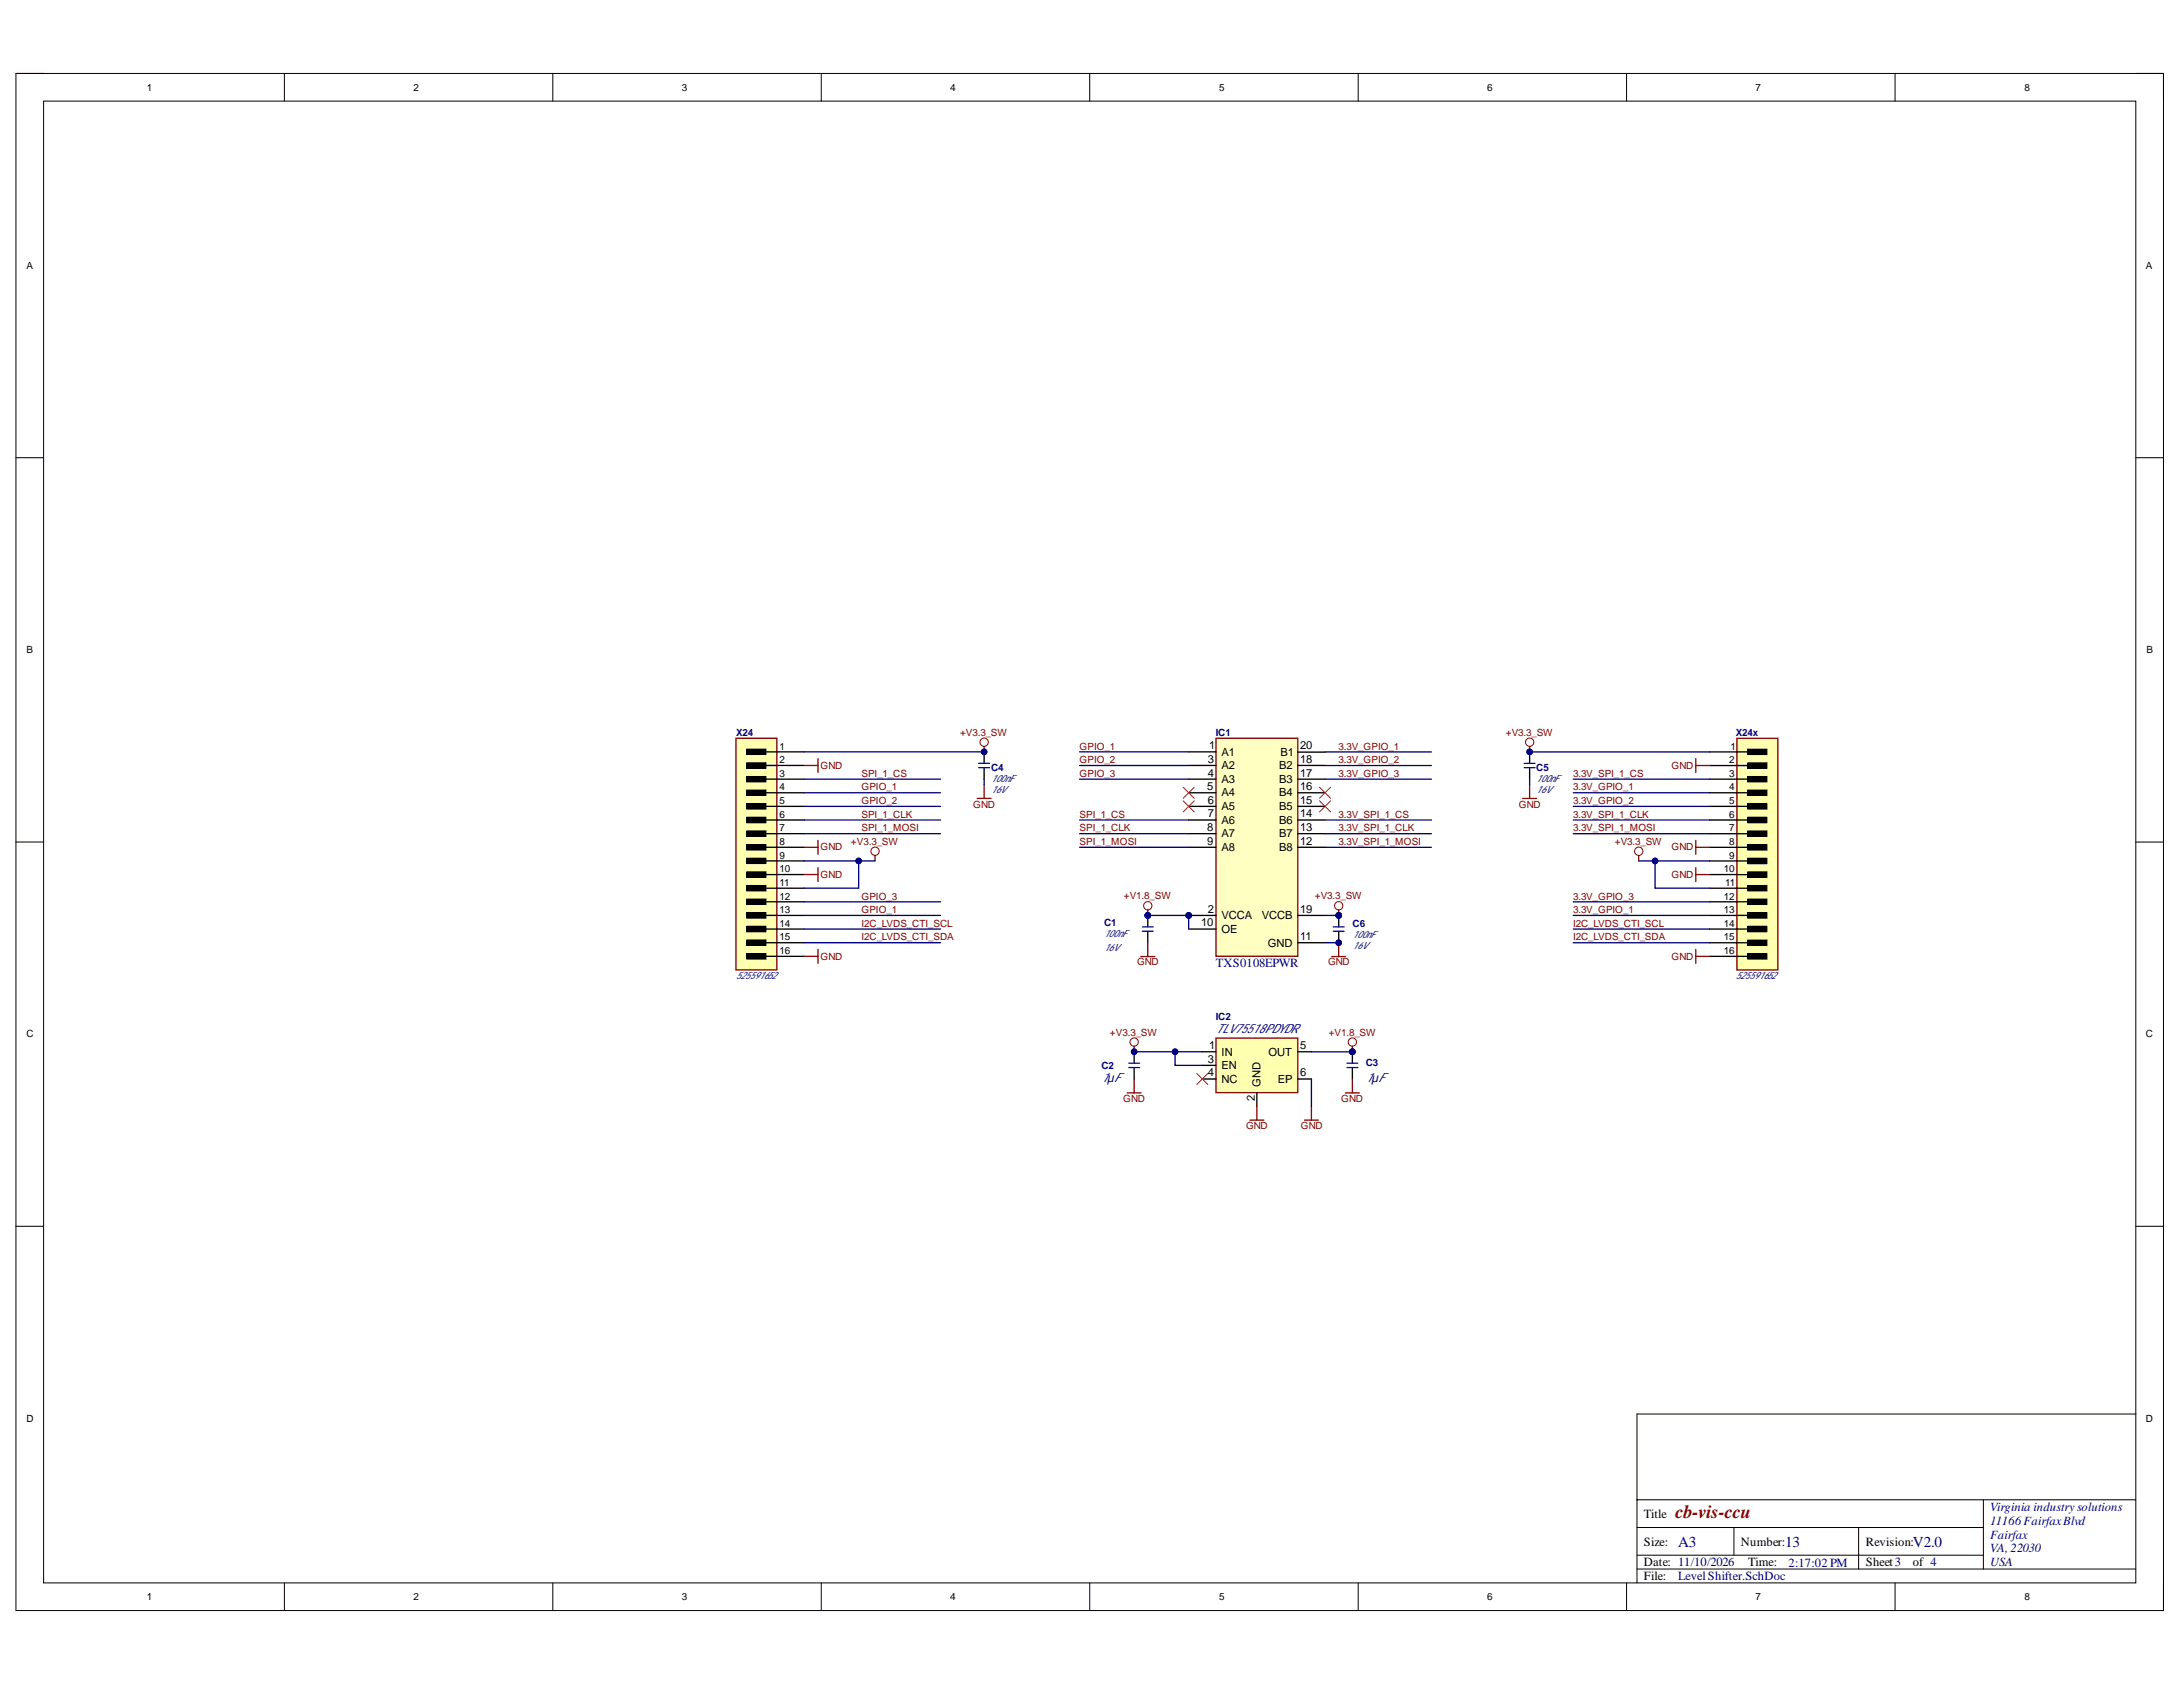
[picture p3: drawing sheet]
<svg xmlns="http://www.w3.org/2000/svg" width="279mm" height="216mm" viewBox="0 0 279 216" stroke-linecap="round" stroke-linejoin="round" font-family="sans-serif">
<defs><g id="words">
<text font-size="2.4" fill="#800000" x="214.5" y="194.3">cb-vis-ccu</text>
<g font-size="1.9" fill="#000080">
<text x="214.8" y="197.9">A3</text>
<text x="228.5" y="197.9">13</text>
<text x="244.8" y="197.9">V2.0</text>
</g>
<g font-size="1.6" fill="#000080">
<text x="155.6" y="123.8">TXS0108EPWR</text>
<text x="155.6" y="132.2">TLV75518PDYDR</text>
<text x="141" y="138.4">1µF</text>
<text x="174.8" y="138.4">1µF</text>
<text x="254.7" y="193.4">Virginia industrysolutions</text>
<text x="254.7" y="195.1">11166FairfaxBlvd</text>
<text x="254.7" y="196.9">Fairfax</text>
<text x="214.8" y="202.2">LevelShifter.SchDoc</text>
<text x="228.9" y="200.5">2:17:02 PM</text>
<text x="254.7" y="198.7">VA,22030</text>
<text x="254.7" y="200.5">USA</text>
</g>
<g font-size="1.6">
<text x="210.4" y="194.3">Title</text>
<text x="210.4" y="197.8">Size:</text>
<text x="222.8" y="197.8">Number:</text>
<text x="238.8" y="197.8">Revision:</text>
<text x="210.4" y="200.5">Date: 11/10/2026</text>
<text x="210.4" y="202.2">File:</text>
<text x="223.8" y="200.5">Time:</text>
<text x="238.8" y="200.5">Sheet3</text>
<text x="244.8" y="200.5">of 4</text>
</g>
<g font-size="1.4">
<text x="154.8" y="95.9">1</text>
<text x="166.4" y="95.9">20</text>
<text x="154.5" y="101.2">5</text>
<text x="154.6" y="97.7">3</text>
<text x="154.6" y="99.4">4</text>
<text x="156.4" y="96.8">A1</text>
<text x="156.4" y="98.4">A2</text>
<text x="156.4" y="100.2">A3</text>
<text x="156.4" y="101.9">A4</text>
<text x="163.7" y="98.4">B2</text>
<text x="163.7" y="100.2">B3</text>
<text x="163.7" y="101.9">B4</text>
<text x="163.9" y="96.8">B1</text>
<text x="166.4" y="97.7">18</text>
<text x="166.4" y="99.4">17</text>
<text x="166.4" y="101.2">16</text>
<text x="154.5" y="106.4">8</text>
<text x="154.6" y="102.9">6</text>
<text x="154.6" y="104.6">7</text>
<text x="156.4" y="103.7">A5</text>
<text x="156.4" y="105.5">A6</text>
<text x="156.4" y="107.2">A7</text>
<text x="163.7" y="103.7">B5</text>
<text x="163.7" y="105.5">B6</text>
<text x="163.7" y="107.2">B7</text>
<text x="166.4" y="102.9">15</text>
<text x="166.4" y="104.6">14</text>
<text x="166.4" y="106.4">13</text>
<text x="154.5" y="108.2">9</text>
<text x="156.4" y="108.9">A8</text>
<text x="163.7" y="108.9">B8</text>
<text x="166.4" y="108.2">12</text>
<text x="153.7" y="118.6">10</text>
<text x="154.6" y="116.9">2</text>
<text x="156.4" y="117.6">VCCA</text>
<text x="156.4" y="119.4">OE</text>
<text x="161.5" y="117.6">VCCB</text>
<text x="166.4" y="116.9">19</text>
<text x="162.3" y="121.2">GND</text>
<text x="166.4" y="120.3">11</text>
<text x="154.6" y="136.1">3</text>
<text x="154.6" y="137.7">4</text>
<text x="154.8" y="134.3">1</text>
<text x="156.4" y="135.1">IN</text>
<text x="156.4" y="136.8">EN</text>
<text x="162.4" y="135.1">OUT</text>
<text x="166.4" y="134.3">5</text>
<text x="166.4" y="137.7">6</text>
<text x="156.4" y="138.6">NC</text>
<text x="160.6" y="140.9" transform="rotate(-90 160.6 140.9)">2</text>
<text x="161.3" y="139.1" transform="rotate(-90 161.3 139.1)">GND</text>
<text x="163.5" y="138.6">EP</text>
</g>
<g font-size="1.3">
<text x="18.8" y="11.7">1</text>
<text x="52.9" y="11.7">2</text>
<text x="87.3" y="11.7">3</text>
<text x="121.6" y="11.7">4</text>
<text x="156" y="11.7">5</text>
<text x="190.4" y="11.7">6</text>
<text x="224.7" y="11.7">7</text>
<text x="259.1" y="11.7">8</text>
<text x="3.4" y="34.4">A</text>
<text x="274.7" y="34.4">A</text>
<text x="3.4" y="83.6">B</text>
<text x="274.7" y="83.6">B</text>
<text x="99.8" y="96">1</text>
<text x="221.5" y="96">1</text>
<text x="99.8" y="97.7">2</text>
<text x="99.8" y="99.5">3</text>
<text x="99.8" y="101.2">4</text>
<text x="221.3" y="97.7">2</text>
<text x="221.3" y="99.5">3</text>
<text x="221.3" y="101.2">4</text>
<text x="99.8" y="102.9">5</text>
<text x="99.8" y="104.7">6</text>
<text x="99.8" y="106.4">7</text>
<text x="221.3" y="102.9">5</text>
<text x="221.3" y="104.7">6</text>
<text x="221.3" y="106.4">7</text>
<text x="99.8" y="108.2">8</text>
<text x="99.8" y="109.9">9</text>
<text x="99.8" y="111.6">10</text>
<text x="99.8" y="113.4">11</text>
<text x="220.6" y="111.6">10</text>
<text x="220.8" y="113.4">11</text>
<text x="221.3" y="108.2">8</text>
<text x="221.3" y="109.9">9</text>
<text x="99.8" y="115.2">12</text>
<text x="99.8" y="116.9">13</text>
<text x="99.8" y="118.6">14</text>
<text x="220.6" y="115.2">12</text>
<text x="220.6" y="116.9">13</text>
<text x="220.6" y="118.6">14</text>
<text x="99.8" y="120.3">15</text>
<text x="99.8" y="122.1">16</text>
<text x="220.6" y="120.3">15</text>
<text x="220.6" y="122.1">16</text>
<text x="3.4" y="132.8">C</text>
<text x="274.7" y="132.8">C</text>
<text x="3.4" y="181.9">D</text>
<text x="274.7" y="181.9">D</text>
<text x="18.8" y="204.8">1</text>
<text x="52.9" y="204.8">2</text>
<text x="87.3" y="204.8">3</text>
<text x="121.6" y="204.8">4</text>
<text x="156" y="204.8">5</text>
<text x="190.4" y="204.8">6</text>
<text x="224.7" y="204.8">7</text>
<text x="259.1" y="204.8">8</text>
</g>
<g font-size="1.3" fill="#000080">
<text x="94.2" y="94.2">X24</text>
<text x="155.6" y="94.2">IC1</text>
<text x="222.1" y="94.2">X24x</text>
<text x="126.8" y="100.1">100nF</text>
<text x="126.8" y="101.5">16V</text>
<text x="126.8" y="98.7">C4</text>
<text x="196.6" y="100.1">100nF</text>
<text x="196.6" y="101.5">16V</text>
<text x="196.6" y="98.7">C5</text>
<text x="141.3" y="119.9">100nF</text>
<text x="141.3" y="118.6">C1</text>
<text x="173.1" y="120">100nF</text>
<text x="173.1" y="118.6">C6</text>
<text x="94.2" y="125.3">525591652</text>
<text x="141.3" y="121.7">16V</text>
<text x="173.1" y="121.4">16V</text>
<text x="222.1" y="125.3">525591652</text>
<text x="155.6" y="130.5">IC2</text>
<text x="141" y="136.8">C2</text>
<text x="174.8" y="136.4">C3</text>
</g>
<g font-size="1.3" fill="#800000">
<text x="122.9" y="94.2">+V3.3_SW</text>
<text x="138.2" y="96">GPIO_1</text>
<text x="171.3" y="96">3.3V_GPIO_1</text>
<text x="192.7" y="94.2">+V3.3_SW</text>
<text x="105" y="98.4">GND</text>
<text x="110.3" y="99.5">SPI_1_CS</text>
<text x="110.3" y="101.2">GPIO_1</text>
<text x="138.2" y="97.7">GPIO_2</text>
<text x="138.2" y="99.5">GPIO_3</text>
<text x="171.3" y="97.7">3.3V_GPIO_2</text>
<text x="171.3" y="99.5">3.3V_GPIO_3</text>
<text x="201.3" y="99.5">3.3V_SPI_1_CS</text>
<text x="201.3" y="101.2">3.3V_GPIO_1</text>
<text x="213.9" y="98.4">GND</text>
<text x="110.3" y="106.4">SPI_1_MOSI</text>
<text x="110.3" y="104.7">SPI_1_CLK</text>
<text x="110.3" y="102.9">GPIO_2</text>
<text x="124.6" y="103.3">GND</text>
<text x="138.2" y="104.7">SPI_1_CS</text>
<text x="138.2" y="106.4">SPI_1_CLK</text>
<text x="171.3" y="104.7">3.3V_SPI_1_CS</text>
<text x="171.3" y="106.4">3.3V_SPI_1_CLK</text>
<text x="194.4" y="103.3">GND</text>
<text x="201.3" y="106.4">3.3V_SPI_1_MOSI</text>
<text x="201.3" y="104.7">3.3V_SPI_1_CLK</text>
<text x="201.3" y="102.9">3.3V_GPIO_2</text>
<text x="105" y="108.8">GND</text>
<text x="105" y="112.4">GND</text>
<text x="108.9" y="108.2">+V3.3_SW</text>
<text x="138.2" y="108.2">SPI_1_MOSI</text>
<text x="171.3" y="108.2">3.3V_SPI_1_MOSI</text>
<text x="206.7" y="108.2">+V3.3_SW</text>
<text x="213.9" y="108.8">GND</text>
<text x="213.9" y="112.4">GND</text>
<text x="110.3" y="118.6">I2C_LVDS_CTI_SCL</text>
<text x="110.3" y="116.9">GPIO_1</text>
<text x="110.3" y="115.2">GPIO_3</text>
<text x="143.8" y="115.1">+V1.8_SW</text>
<text x="168.3" y="115.1">+V3.3_SW</text>
<text x="201.3" y="118.6">I2C_LVDS_CTI_SCL</text>
<text x="201.3" y="116.9">3.3V_GPIO_1</text>
<text x="201.3" y="115.2">3.3V_GPIO_3</text>
<text x="105" y="122.9">GND</text>
<text x="110.3" y="120.3">I2C_LVDS_CTI_SDA</text>
<text x="145.5" y="123.5">GND</text>
<text x="170" y="123.5">GND</text>
<text x="201.3" y="120.3">I2C_LVDS_CTI_SDA</text>
<text x="213.9" y="122.9">GND</text>
<text x="142.1" y="132.6">+V3.3_SW</text>
<text x="170.1" y="132.6">+V1.8_SW</text>
<text x="143.8" y="141">GND</text>
<text x="171.7" y="141">GND</text>
<text x="159.5" y="144.5">GND</text>
<text x="166.5" y="144.5">GND</text>
</g>
</g></defs>
<path d="M2 9.4h274.9v196.7h-274.9z" fill="none" stroke="#000" stroke-width=".13"/>
<path d="M5.6 12.9h267.8v189.7h-267.8z" fill-rule="evenodd" fill="#fff"/>
<g fill="none" stroke="#000" stroke-width=".13">
<path d="M2 9.4h3.6M5.6 12.9h267.8v189.7h-267.8zM36.4 9.4v3.5M70.8 9.4v3.5M105.1 9.4v3.5M139.5 9.4v3.5M173.8 9.4v3.5M208.2 9.4v3.5M242.5 9.4v3.5M273.4 9.4h3.5v3.5M2 58.6h3.6M273.4 58.6h3.5"/>
<path d="M2 107.8h3.6M273.4 107.8h3.5M2 156.9h3.6M273.4 156.9h3.5M209.5 192h.1M209.5 191.9h63.9M209.5 195.5h44.3M209.5 199h44.3M221.9 195.5v3.5M237.9 195.5v5.3M253.8 191.9v8.9M273.4 181h-63.9v21.6"/>
<path d="M36.4 202.6v3.5M70.8 202.6v3.5M105.1 202.6v3.5M139.5 202.6v3.5M173.8 202.6v3.5M208.2 202.6v3.5M209.5 200.8h63.9M242.5 202.6v3.5M276.9 202.6v3.5"/>
</g>
<path d="M94.2 94.5h5.2v29.6h-5.2z" fill-rule="evenodd" fill="#ffffb0"/>
<path d="M94.2 94.5h5.2v29.6h-5.2zM126 95.5v.7" fill="none" stroke="#800000" stroke-width=".17"/>
<g fill="none" stroke="#000" stroke-width=".17">
<path d="M98 96.2h4.9M98 98h4.9M98 99.7h4.9M98 101.5h4.9M98 103.2h4.9M98 104.9h4.9M98 106.7h4.9M98 108.4h4.9M98 110.2h4.9M98 111.9h4.9M98 113.7h4.9M98 115.4h4.9"/>
<path d="M98 117.2h4.9M98 118.9h4.9M98 120.6h4.9M98 122.4h4.9"/>
</g>
<g fill="#000">
<path d="M95.6 95.9h2.4v.7h-2.4z" fill-rule="evenodd"/>
<path d="M95.6 97.6h2.4v.7h-2.4z" fill-rule="evenodd"/>
<path d="M95.6 99.4h2.4v.7h-2.4z" fill-rule="evenodd"/>
<path d="M95.6 101.1h2.4v.7h-2.4z" fill-rule="evenodd"/>
<path d="M95.6 102.9h2.4v.6h-2.4z" fill-rule="evenodd"/>
<path d="M95.6 104.6h2.4v.7h-2.4z" fill-rule="evenodd"/>
<path d="M95.6 106.3h2.4v.7h-2.4z" fill-rule="evenodd"/>
<path d="M95.6 108.1h2.4v.7h-2.4z" fill-rule="evenodd"/>
<path d="M95.6 109.8h2.4v.7h-2.4z" fill-rule="evenodd"/>
<path d="M95.6 111.6h2.4v.7h-2.4z" fill-rule="evenodd"/>
<path d="M95.6 113.3h2.4v.7h-2.4z" fill-rule="evenodd"/>
<path d="M95.6 115.1h2.4v.7h-2.4z" fill-rule="evenodd"/>
<path d="M95.6 116.8h2.4v.7h-2.4z" fill-rule="evenodd"/>
<path d="M95.6 118.6h2.4v.6h-2.4z" fill-rule="evenodd"/>
<path d="M95.6 120.3h2.4v.7h-2.4z" fill-rule="evenodd"/>
<path d="M95.6 122h2.4v.7h-2.4z" fill-rule="evenodd"/>
</g>
<g fill="none" stroke="#000" stroke-width=".13">
<path d="M95.6 95.9h2.4v.7h-2.4zM95.6 97.6h2.4v.7h-2.4zM95.6 99.4h2.4v.7h-2.4zM95.6 101.1h2.4v.7h-2.4zM95.6 102.9h2.4v.6h-2.4zM95.6 104.6h2.4v.7h-2.4zM95.6 106.3h2.4v.7h-2.4zM95.6 108.1h2.4v.7h-2.4zM95.6 109.8h2.4v.7h-2.4zM95.6 111.6h2.4v.7h-2.4zM95.6 113.3h2.4v.7h-2.4zM95.6 115.1h2.4v.7h-2.4z"/>
<path d="M95.6 116.8h2.4v.7h-2.4zM95.6 118.6h2.4v.6h-2.4zM95.6 120.3h2.4v.7h-2.4zM95.6 122h2.4v.7h-2.4z"/>
</g>
<circle cx="126" cy="95" r=".53" fill="none" stroke="#800000" stroke-width=".13"/>
<circle cx="126" cy="96.2" r=".35" fill="#000080"/>
<circle cx="126" cy="96.2" r=".35" fill="none" stroke="#000080" stroke-width=".13"/>
<path d="M102.9 98h1.8M104.7 97.1v1.8M102.9 108.4h1.8M102.9 111.9h1.8M104.7 107.5v1.8M104.7 111v1.8M112 109.5v.7M125.1 102.2h1.7M126 100.4v1.8M102.9 122.4h1.8M104.7 121.5v1.8" fill="none" stroke="#800000" stroke-width=".17"/>
<path d="M126 96.2v1.5M126 98.2v1.5" fill="none" stroke="#000" stroke-width=".17"/>
<path d="M125.3 97.7h1.4M125.3 98.2h1.4" fill="none" stroke="#00f" stroke-width=".17"/>
<circle cx="112" cy="108.9" r=".53" fill="none" stroke="#800000" stroke-width=".13"/>
<path d="M155.6 132.9h10.5v6.9h-10.5z" fill-rule="evenodd" fill="#ffffb0"/>
<path d="M155.6 132.9h10.5v6.9h-10.5z" fill="none" stroke="#800000" stroke-width=".17"/>
<path d="M145.2 134.6v1.5M145.2 136.6v1.5M153.9 134.6h1.7M153.9 136.3h1.7M153.9 138.1h1.7M160.9 139.8v1.8M166.1 134.6h1.7M166.1 138.1h1.7" fill="none" stroke="#000" stroke-width=".17"/>
<path d="M144.5 136.6h1.4M144.5 136.1h1.4" fill="none" stroke="#00f" stroke-width=".17"/>
<circle cx="173.1" cy="134.6" r=".35" fill="#000080"/>
<circle cx="173.1" cy="134.6" r=".35" fill="none" stroke="#000080" stroke-width=".13"/>
<path d="M173.1 134.6v1.5M173.1 136.6v1.5" fill="none" stroke="#000" stroke-width=".17"/>
<circle cx="173.1" cy="134.6" r=".35" fill="#000080"/>
<circle cx="173.1" cy="134.6" r=".35" fill="none" stroke="#000080" stroke-width=".13"/>
<path d="M172.4 136.6h1.4M172.4 136.1h1.4" fill="none" stroke="#00f" stroke-width=".17"/>
<path d="M144.3 139.9h1.7M145.2 133.9v.7M145.2 138.1v1.8M172.2 139.9h1.8M173.1 138.1v1.8M160 143.4h1.8M160.9 141.6v1.8M167 143.4h1.7M167.8 141.6v1.8" fill="none" stroke="#800000" stroke-width=".17"/>
<path d="M153.2 137.4l1.4 1.4M154.6 137.4l-1.4 1.4" fill="none" stroke="#f00" stroke-width=".13"/>
<circle cx="145.2" cy="133.4" r=".53" fill="none" stroke="#800000" stroke-width=".13"/>
<circle cx="145.2" cy="134.6" r=".36" fill="#000080"/>
<circle cx="145.2" cy="134.6" r=".36" fill="none" stroke="#000080" stroke-width=".13"/>
<circle cx="173.1" cy="133.4" r=".53" fill="none" stroke="#800000" stroke-width=".13"/>
<path d="M173.1 133.9v.7" fill="none" stroke="#800000" stroke-width=".17"/>
<circle cx="173.1" cy="134.6" r=".35" fill="#000080"/>
<circle cx="173.1" cy="134.6" r=".35" fill="none" stroke="#000080" stroke-width=".13"/>
<circle cx="152.1" cy="117.2" r=".35" fill="#000080"/>
<circle cx="152.1" cy="117.2" r=".35" fill="none" stroke="#000080" stroke-width=".13"/>
<path d="M155.6 94.5h10.5v27.9h-10.5z" fill-rule="evenodd" fill="#ffffc2"/>
<path d="M155.6 94.5h10.5v27.9h-10.5z" fill="none" stroke="#840000" stroke-width=".17"/>
<path d="M152.1 96.2h3.5M152.1 98h3.5M152.1 99.7h3.5M152.1 101.5h3.5M152.1 103.2h3.5M152.1 104.9h3.5M152.1 106.7h3.5M152.1 108.4h3.5M152.1 117.2h3.5M166.1 117.2h3.5" fill="none" stroke="#000" stroke-width=".17"/>
<circle cx="152.1" cy="117.2" r=".35" fill="#000080"/>
<circle cx="152.1" cy="117.2" r=".35" fill="none" stroke="#000080" stroke-width=".13"/>
<path d="M166.1 96.3h3.5M166.1 98h3.5M166.1 99.7h3.5M152.1 118.9h3.5M166.1 101.5h3.5M166.1 103.2h3.5M166.1 104.9h3.5M166.1 106.7h3.5M166.1 108.4h3.5M166.1 120.6h3.5" fill="none" stroke="#000" stroke-width=".17"/>
<circle cx="146.9" cy="117.2" r=".35" fill="#000080"/>
<circle cx="146.9" cy="117.2" r=".35" fill="none" stroke="#000080" stroke-width=".13"/>
<path d="M146.9 117.2v1.4" fill="none" stroke="#000" stroke-width=".17"/>
<circle cx="146.9" cy="117.2" r=".35" fill="#000080"/>
<circle cx="146.9" cy="117.2" r=".35" fill="none" stroke="#000080" stroke-width=".13"/>
<path d="M146.9 119.2v1.4" fill="none" stroke="#000" stroke-width=".17"/>
<path d="M146.2 118.6h1.4M146.2 119.2h1.4" fill="none" stroke="#00f" stroke-width=".17"/>
<path d="M146 122.4h1.8M146.9 120.6v1.8M170.5 122.4h1.7M171.3 120.6v1.8" fill="none" stroke="#800000" stroke-width=".17"/>
<circle cx="171.3" cy="120.6" r=".35" fill="#000080"/>
<circle cx="171.3" cy="120.6" r=".35" fill="none" stroke="#000080" stroke-width=".13"/>
<circle cx="171.3" cy="115.9" r=".53" fill="none" stroke="#800000" stroke-width=".13"/>
<path d="M171.3 116.4v.8" fill="none" stroke="#800000" stroke-width=".17"/>
<circle cx="171.3" cy="117.2" r=".35" fill="#000080"/>
<circle cx="171.3" cy="117.2" r=".35" fill="none" stroke="#000080" stroke-width=".13"/>
<path d="M222.3 94.5h5.2v29.6h-5.2z" fill-rule="evenodd" fill="#ffffb0"/>
<path d="M195.8 95.5v.7M222.3 94.5h5.2v29.6h-5.2z" fill="none" stroke="#800000" stroke-width=".17"/>
<g fill="none" stroke="#000" stroke-width=".17">
<path d="M218.8 96.2h4.9M218.8 98h4.9M218.8 99.7h4.9M218.8 101.5h4.9M218.8 103.2h4.9M218.8 104.9h4.9M218.8 106.7h4.9M218.8 108.4h4.9M218.8 110.2h4.9M218.8 111.9h4.9M218.8 113.7h4.9M218.8 115.4h4.9"/>
<path d="M218.8 117.2h4.9M218.8 118.9h4.9M218.8 120.7h4.9M218.8 122.4h4.9"/>
</g>
<g fill="#000">
<path d="M223.7 95.9h2.4v.7h-2.4z" fill-rule="evenodd"/>
<path d="M223.7 97.6h2.4v.7h-2.4z" fill-rule="evenodd"/>
<path d="M223.7 99.4h2.4v.7h-2.4z" fill-rule="evenodd"/>
<path d="M223.7 101.1h2.4v.7h-2.4z" fill-rule="evenodd"/>
<path d="M223.7 102.9h2.4v.6h-2.4z" fill-rule="evenodd"/>
<path d="M223.7 104.6h2.4v.7h-2.4z" fill-rule="evenodd"/>
<path d="M223.7 106.3h2.4v.7h-2.4z" fill-rule="evenodd"/>
<path d="M223.7 108.1h2.4v.7h-2.4z" fill-rule="evenodd"/>
<path d="M223.7 109.8h2.4v.7h-2.4z" fill-rule="evenodd"/>
<path d="M223.7 111.6h2.4v.7h-2.4z" fill-rule="evenodd"/>
<path d="M223.7 113.3h2.4v.7h-2.4z" fill-rule="evenodd"/>
<path d="M223.7 115.1h2.4v.7h-2.4z" fill-rule="evenodd"/>
<path d="M223.7 116.8h2.4v.7h-2.4z" fill-rule="evenodd"/>
<path d="M223.7 118.6h2.4v.6h-2.4z" fill-rule="evenodd"/>
<path d="M223.7 120.3h2.4v.7h-2.4z" fill-rule="evenodd"/>
<path d="M223.7 122h2.4v.7h-2.4z" fill-rule="evenodd"/>
</g>
<g fill="none" stroke="#000" stroke-width=".13">
<path d="M223.7 95.9h2.4v.7h-2.4zM223.7 97.6h2.4v.7h-2.4zM223.7 99.4h2.4v.7h-2.4zM223.7 101.1h2.4v.7h-2.4zM223.7 102.9h2.4v.6h-2.4zM223.7 104.6h2.4v.7h-2.4zM223.7 106.3h2.4v.7h-2.4zM223.7 108.1h2.4v.7h-2.4zM223.7 109.8h2.4v.7h-2.4zM223.7 111.6h2.4v.7h-2.4zM223.7 113.3h2.4v.7h-2.4zM223.7 115.1h2.4v.7h-2.4z"/>
<path d="M223.7 116.8h2.4v.7h-2.4zM223.7 118.6h2.4v.6h-2.4zM223.7 120.3h2.4v.7h-2.4zM223.7 122h2.4v.7h-2.4z"/>
</g>
<circle cx="195.8" cy="95" r=".53" fill="none" stroke="#800000" stroke-width=".13"/>
<circle cx="195.8" cy="96.2" r=".35" fill="#000080"/>
<circle cx="195.8" cy="96.2" r=".35" fill="none" stroke="#000080" stroke-width=".13"/>
<path d="M217 97.1v1.8M217 98h1.8M194.9 102.2h1.8M195.8 100.4v1.8M209.7 109.5v.7M217 107.6v1.7M217 111v1.8M217 108.4h1.8M217 111.9h1.8M217 121.5v1.8M217 122.4h1.8" fill="none" stroke="#800000" stroke-width=".17"/>
<path d="M195.8 96.2v1.5M195.8 98.2v1.5" fill="none" stroke="#000" stroke-width=".17"/>
<path d="M195.1 97.7h1.4M195.1 98.2h1.4" fill="none" stroke="#00f" stroke-width=".17"/>
<circle cx="209.7" cy="108.9" r=".53" fill="none" stroke="#800000" stroke-width=".13"/>
<circle cx="171.3" cy="117.2" r=".35" fill="#000080"/>
<circle cx="171.3" cy="117.2" r=".35" fill="none" stroke="#000080" stroke-width=".13"/>
<path d="M171.3 117.2v1.4" fill="none" stroke="#000" stroke-width=".17"/>
<circle cx="171.3" cy="117.2" r=".35" fill="#000080"/>
<circle cx="171.3" cy="117.2" r=".35" fill="none" stroke="#000080" stroke-width=".13"/>
<path d="M171.3 119.2v1.4" fill="none" stroke="#000" stroke-width=".17"/>
<path d="M170.6 118.6h1.4M170.6 119.2h1.4" fill="none" stroke="#00f" stroke-width=".17"/>
<circle cx="146.9" cy="115.9" r=".53" fill="none" stroke="#800000" stroke-width=".13"/>
<path d="M146.9 116.4v.8" fill="none" stroke="#800000" stroke-width=".17"/>
<circle cx="146.9" cy="117.2" r=".35" fill="#000080"/>
<circle cx="146.9" cy="117.2" r=".35" fill="none" stroke="#000080" stroke-width=".13"/>
<path d="M102.9 96.2h23.1M126 99.7v.7" fill="none" stroke="#000080" stroke-width=".17"/>
<circle cx="126" cy="96.2" r=".35" fill="#000080"/>
<circle cx="126" cy="96.2" r=".35" fill="none" stroke="#000080" stroke-width=".13"/>
<path d="M102.9 99.7h17.5M102.9 103.2h17.5M102.9 104.9h17.5M102.9 106.7h17.5M102.9 110.2h9.1M102.9 101.5h17.5" fill="none" stroke="#000080" stroke-width=".17"/>
<circle cx="109.9" cy="110.2" r=".35" fill="#000080"/>
<circle cx="109.9" cy="110.2" r=".35" fill="none" stroke="#000080" stroke-width=".13"/>
<path d="M109.9 110.2v3.5h-7" fill="none" stroke="#000080" stroke-width=".17"/>
<circle cx="109.9" cy="110.2" r=".35" fill="#000080"/>
<circle cx="109.9" cy="110.2" r=".35" fill="none" stroke="#000080" stroke-width=".13"/>
<path d="M102.9 115.4h17.5M102.9 117.2h17.5M102.9 118.9h17.5M102.9 120.6h17.5M145.2 134.6h8.7M167.8 138.1v3.5" fill="none" stroke="#000080" stroke-width=".17"/>
<circle cx="150.4" cy="134.6" r=".36" fill="#000080"/>
<circle cx="150.4" cy="134.6" r=".36" fill="none" stroke="#000080" stroke-width=".13"/>
<circle cx="145.2" cy="134.6" r=".36" fill="#000080"/>
<circle cx="145.2" cy="134.6" r=".36" fill="none" stroke="#000080" stroke-width=".13"/>
<path d="M167.8 134.6h5.3" fill="none" stroke="#000080" stroke-width=".17"/>
<circle cx="173.1" cy="134.6" r=".35" fill="#000080"/>
<circle cx="173.1" cy="134.6" r=".35" fill="none" stroke="#000080" stroke-width=".13"/>
<path d="M150.4 134.6v1.7h3.5" fill="none" stroke="#000080" stroke-width=".17"/>
<circle cx="150.4" cy="134.6" r=".36" fill="#000080"/>
<circle cx="150.4" cy="134.6" r=".36" fill="none" stroke="#000080" stroke-width=".13"/>
<path d="M169.6 98h13.6M169.6 99.7h13.6M183.2 96.2h-13.6M146.9 117.2h5.2v1.7M169.6 104.9h13.6M169.6 106.7h13.6M169.6 108.4h13.6" fill="none" stroke="#000080" stroke-width=".17"/>
<circle cx="146.9" cy="117.2" r=".35" fill="#000080"/>
<circle cx="146.9" cy="117.2" r=".35" fill="none" stroke="#000080" stroke-width=".13"/>
<circle cx="152.1" cy="117.2" r=".35" fill="#000080"/>
<circle cx="152.1" cy="117.2" r=".35" fill="none" stroke="#000080" stroke-width=".13"/>
<path d="M138.2 99.7h13.9M138.2 98h13.9M138.2 96.2h13.9M195.8 96.2h23M195.8 99.7v.7M138.2 108.4h13.9M138.2 106.7h13.9M138.2 104.9h13.9" fill="none" stroke="#000080" stroke-width=".17"/>
<circle cx="195.8" cy="96.2" r=".35" fill="#000080"/>
<circle cx="195.8" cy="96.2" r=".35" fill="none" stroke="#000080" stroke-width=".13"/>
<path d="M201.4 99.7h17.4M201.4 103.2h17.4M201.4 104.9h17.4M201.4 106.7h17.4M201.4 101.5h17.4M209.7 110.2h9.1" fill="none" stroke="#000080" stroke-width=".17"/>
<circle cx="211.8" cy="110.2" r=".35" fill="#000080"/>
<circle cx="211.8" cy="110.2" r=".35" fill="none" stroke="#000080" stroke-width=".13"/>
<path d="M211.8 110.2v3.5h7" fill="none" stroke="#000080" stroke-width=".17"/>
<circle cx="211.8" cy="110.2" r=".35" fill="#000080"/>
<circle cx="211.8" cy="110.2" r=".35" fill="none" stroke="#000080" stroke-width=".13"/>
<path d="M169.6 117.2h1.7M201.4 115.4h17.4M201.4 117.2h17.4M201.4 118.9h17.4M201.4 120.7h17.4" fill="none" stroke="#000080" stroke-width=".17"/>
<circle cx="171.3" cy="117.2" r=".35" fill="#000080"/>
<circle cx="171.3" cy="117.2" r=".35" fill="none" stroke="#000080" stroke-width=".13"/>
<path d="M169.6 120.6h1.7" fill="none" stroke="#000080" stroke-width=".17"/>
<circle cx="171.3" cy="120.6" r=".35" fill="#000080"/>
<circle cx="171.3" cy="120.6" r=".35" fill="none" stroke="#000080" stroke-width=".13"/>
<path d="M151.4 100.7l1.4 1.5M151.4 102.5l1.4 1.4M152.8 100.7l-1.4 1.5M152.8 102.5l-1.4 1.4M168.9 100.7l1.4 1.5M168.9 102.5l1.4 1.4M170.3 100.7l-1.4 1.5M170.3 102.5l-1.4 1.4" fill="none" stroke="#f00" stroke-width=".13"/>
<use href="#words"/>
</svg>
